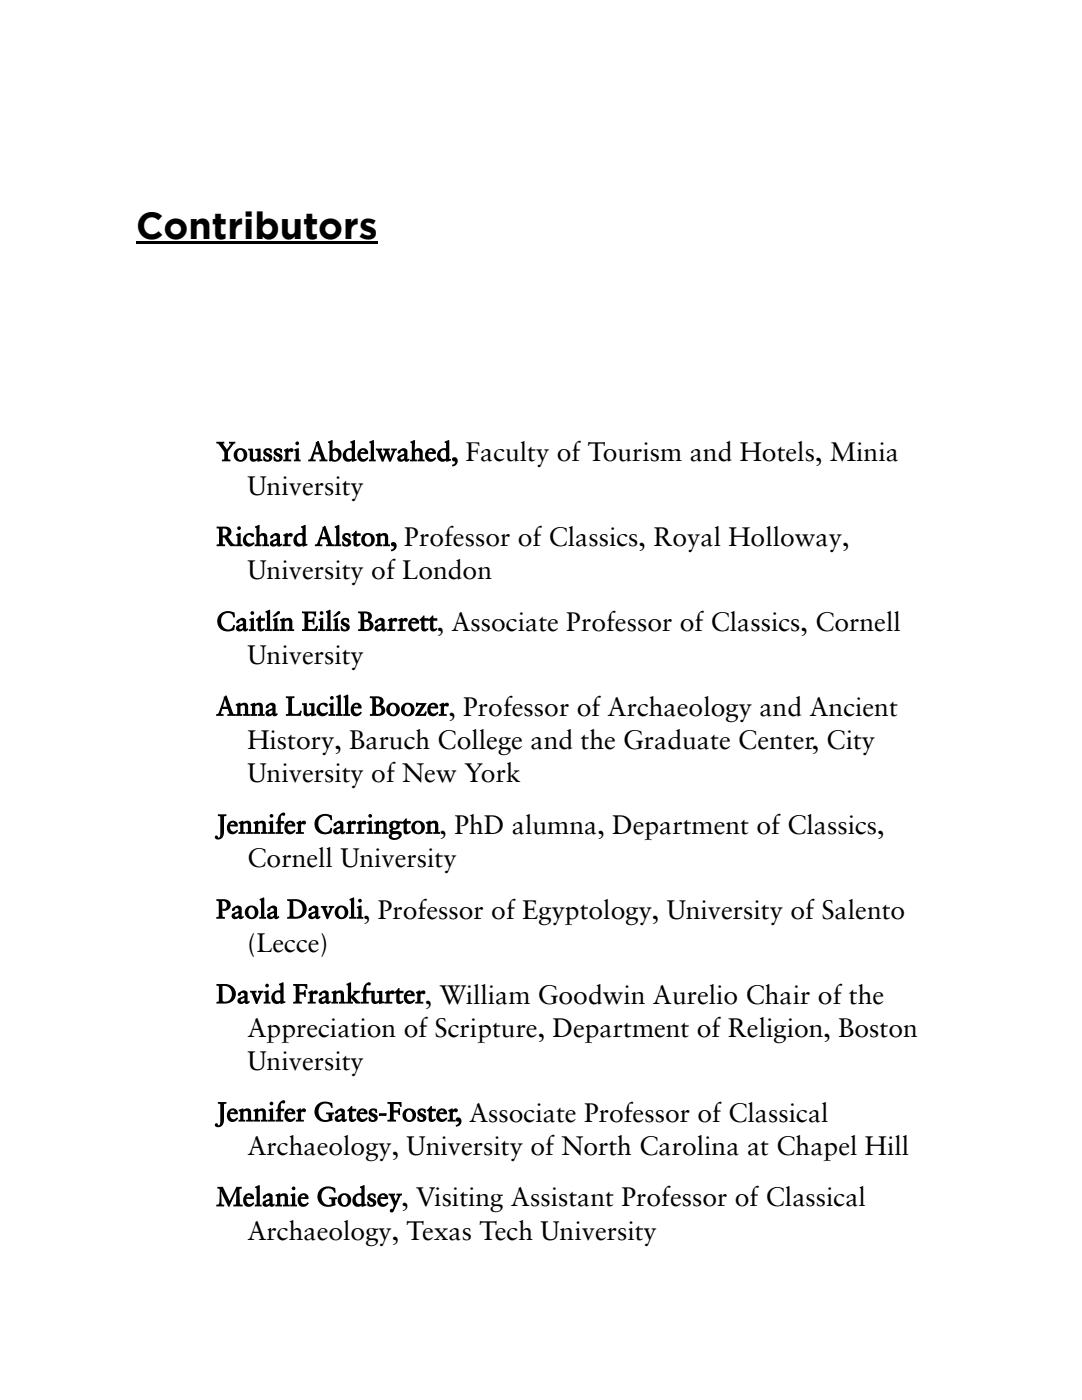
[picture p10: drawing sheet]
<svg xmlns="http://www.w3.org/2000/svg" width="216mm" height="279mm" viewBox="0 0 216 279" stroke-linecap="round" stroke-linejoin="round" font-family="sans-serif">
<defs><g id="words">
<text font-size="7.5" x="27.2" y="47.6">Contributors</text>
<g font-size="5.3">
<text x="92.9" y="92.1">Faculty of Tourism and Hotels, Minia</text>
<text x="49.4" y="98.7">University</text>
<text x="80.7" y="109">Professor of Classics, Royal Holloway,</text>
<text x="49.4" y="115.6">University of London</text>
<text x="87.1" y="125.9">, Associate Professor of Classics, Cornell</text>
<text x="49.4" y="132.6">University</text>
<text x="89.5" y="142.9">, Professor of Archaeology and Ancient</text>
<text x="49.4" y="149.5">History, Baruch College and the Graduate Center, City</text>
<text x="49.4" y="156.1">University of New York</text>
<text x="87.7" y="166.4">, PhD alumna, Department of Classics,</text>
<text x="49.4" y="173">Cornell University</text>
<text x="72.5" y="183.4">, Professor of Egyptology, University of Salento</text>
<text x="49.4" y="190">(Lecce)</text>
<text x="84.8" y="200.3">, William Goodwin Aurelio Chair of the</text>
<text x="49.4" y="206.9">Appreciation of Scripture, Department of Religion, Boston</text>
<text x="49.4" y="213.5">University</text>
<text x="93.6" y="223.8">Associate Professor of Classical</text>
<text x="49.4" y="230.5">Archaeology, University of North Carolina at Chapel Hill</text>
<text x="80.1" y="240.8">, Visiting Assistant Professor of Classical</text>
<text x="49.4" y="247.4">Archaeology, Texas Tech University</text>
</g>
</g></defs>
<g fill="#000">
<path d="M27.2 48.2h48.2v.5h-48.2z"/>
<path d="M43.2 88.2h1.6v.3h-.4l.9 1.2 .8-1.1-.4-.1v-.3h1.2v.3l-.3 .2-1.1 1.4v1.3a.31 .31 0 0 0 .2 .3 .31 .31 0 0 0 .3 0v.4h-1.7v-.4l.4-.1a3.1 3.1 0 0 0-1-2.9l-.5-.2zM46.6 90.8a1.36 1.36 0 0 1 2.7 0 1.36 1.36 0 0 1-2.7 0zM47.6 90a1.21 1.21 0 0 0 .4 1.8 1.09 1.09 0 0 0 .6-1 1.09 1.09 0 0 0-.6-1zM49.5 89.6l.5-.1a.3 .3 0 0 1 .5 .3v1.4a.4 .4 0 0 0 .2 .5 .4 .4 0 0 0 .5-.2l.2-.1v-1.4l-.5-.1v-.3l1-.1 .1 2.2h.4v.3l-.9 .2-.1-.4a.84 .84 0 0 1-1 .4 .84 .84 0 0 1-.6-.8v-1.4l-.3-.1zM52.8 89.7a1.22 1.22 0 0 1 1.4-.1v.8h-.3a.38 .38 0 0 0-.3-.6 .38 .38 0 0 0-.4 .4l.2 .2a.9 .9 0 0 1 .9 .6 .9 .9 0 0 1-.4 1 1.36 1.36 0 0 1-1.3-.1l-.1-.7 .3-.1a.5 .5 0 0 0 .3 .6 .5 .5 0 0 0 .6-.2l-.2-.3a.91 .91 0 0 1-.8-.6 .91 .91 0 0 1 .1-.9zM54.8 89.7a1.22 1.22 0 0 1 1.4-.1l.1 .8h-.3a.38 .38 0 0 0-.3-.6 .38 .38 0 0 0-.5 .4l.2 .2a.9 .9 0 0 1 .9 .6 .9 .9 0 0 1-.3 1 1.36 1.36 0 0 1-1.4-.1v-.7l.3-.1a.5 .5 0 0 0 .2 .6 .5 .5 0 0 0 .7-.2l-.3-.3a.91 .91 0 0 1-.8-.6 .91 .91 0 0 1 .1-.9zM56.7 89.8l.7-.4 .2 .2-.1 .5a.57 .57 0 0 1 .4-.6 .57 .57 0 0 1 .7 .3 .46 .46 0 0 1-.8 .3l-.2 .2v1.4h.5v.4h-1.6v-.4h.4v-1.5l-.2-.2zM58.7 89.7l.9-.2v2.2h.4v.4h-1.4v-.4h.4v-1.5l-.3-.3zM58.9 88.5a.4 .4 0 0 1 .8 0 .4 .4 0 0 1-.8 0zM63 88.3l.6-.3 1.2 3.3a.45 .45 0 0 0 .5 .4v.4h-1.6v-.4h.4l-.3-1h-1.1l-.2 .9 .5 .1v.4h-1.5v-.4l.4-.1 .2-.3 .9-2.6zM63.2 88.8l-.3 1.5h.8zM65.5 88.1l.8-.2v1.9a1.11 1.11 0 0 1 1.5-.1 1.11 1.11 0 0 1 .3 1.5 1.37 1.37 0 0 1-2 .8l-.2 .1-.2-.1v-3.4l-.2-.2zM66.4 90.1v1.3a.59 .59 0 0 0 .7 .4 .59 .59 0 0 0 .4-.8 .76 .76 0 0 0-.2-.8 .76 .76 0 0 0-.9-.1zM69.9 88.1l.8-.3 .1 .2v3.6h.4v.3l-.4 .1a.36 .36 0 0 1-.3 .2 .36 .36 0 0 1-.3-.3l.1-.2a1.09 1.09 0 0 1-1.5 .3 1.09 1.09 0 0 1-.4-1.5 1.45 1.45 0 0 1 1.8-1v-1l-.3-.1zM69.3 90a.87 .87 0 0 0-.2 1.1 .87 .87 0 0 0 .9 .4l.2-.1-.1-1.4-.4-.2zM71.7 89.7a.93 .93 0 0 1 1.2-.2 .93 .93 0 0 1 .4 1.1h-1.4a.81 .81 0 0 0 .4 .9 .81 .81 0 0 0 1-.3l.2 .2a1.21 1.21 0 0 1-1.6 .6 1.21 1.21 0 0 1-.6-1.6zM72.1 90l-.1 .2h.8a.37 .37 0 0 0-.2-.4 .37 .37 0 0 0-.5 .2zM73.7 88.1l.9-.2v3.8h.4v.4h-1.4v-.4h.4v-3.1l-.3-.2zM75 89.5h1.3v.4h-.3l.5 1.2 .3-1v-.2h-.3v-.4h1.3v.4h-.3l.4 1.5 .5-1.5h-.3v-.4h1.1v.4l-.4 .1-.8 2.1-.3 .1-.6-1.5-.6 1.4-.3 .1-.9-2.2-.3-.1zM79.5 89.9l.5-.3a.81 .81 0 0 1 1.3 .4v1.6h.1l.2-.1 .1 .3a.55 .55 0 0 1-.5 .4 .55 .55 0 0 1-.5-.4 .71 .71 0 0 1-1.1 .3 .71 .71 0 0 1 0-1.1l1-.4v-.5l-.6-.1a.38 .38 0 0 1-.2 .5 .38 .38 0 0 1-.5-.2zM80 91.2a.31 .31 0 0 0 .1 .5 .31 .31 0 0 0 .4-.2l.2-.6zM81.9 88.1l.9-.2-.1 2.1a.84 .84 0 0 1 1-.5 .84 .84 0 0 1 .6 .8l.1 1.4h.3v.4h-1.4v-.4h.4v-1a.5 .5 0 0 0-.2-.7 .5 .5 0 0 0-.7 .2v1.5h.4v.4h-1.4v-.4h.4v-3.1l-.3-.2zM85.2 89.7a.93 .93 0 0 1 1.2-.2 .93 .93 0 0 1 .5 1.1h-1.5a.81 .81 0 0 0 .4 .9 .81 .81 0 0 0 1-.3l.3 .2a1.21 1.21 0 0 1-1.7 .6 1.21 1.21 0 0 1-.5-1.6zM85.6 90l-.1 .2h.8a.37 .37 0 0 0-.2-.4 .37 .37 0 0 0-.5 .2zM88.7 88.1l.8-.3 .1 .2 .1 3.6h.3v.3l-.3 .1a.36 .36 0 0 1-.4 .2 .36 .36 0 0 1-.3-.3l.1-.2a1.09 1.09 0 0 1-1.5 .3 1.09 1.09 0 0 1-.4-1.5 1.45 1.45 0 0 1 1.8-1v-1l-.3-.1zM88.1 90a.87 .87 0 0 0-.2 1.1 .87 .87 0 0 0 1 .4l.1-.1v-1.4l-.4-.2zM90.4 91.3a.81 .81 0 0 1 1 .5 .81 .81 0 0 1-.5 1.1l-.6 .2-.1-.3a.48 .48 0 0 0 .4-.2 .48 .48 0 0 0 .1-.5l-.5-.3z"/>
<path d="M43.2 105.1h1.2a1.27 1.27 0 0 1 1.8 1.2l-.3 .5-.4 .3 .3 .5a1.6 1.6 0 0 0 1.2 1.1v.3h-.3a1.13 1.13 0 0 1-1.4-.9l-.5-.8h-.4v1.1a.31 .31 0 0 0 .2 .3 .31 .31 0 0 0 .3 0v.3h-1.7v-.3a.31 .31 0 0 0 .5-.3v-2.8l-.1-.1h-.4zM44.4 105.5v1.4a.74 .74 0 0 0 1-.7 .74 .74 0 0 0-1-.7zM47.1 106.6l.9-.2v2.2l.4 .1v.3h-1.4v-.3l.4-.1v-1.5l-.3-.3zM47.3 105.4a.4 .4 0 0 1 .8 0 .4 .4 0 0 1-.8 0zM48.9 106.8a1.13 1.13 0 0 1 1.8 0 .4 .4 0 0 1-.4 .4 .4 .4 0 0 1-.4-.4 .83 .83 0 0 0-.8 .8 .83 .83 0 0 0 .6 .9l.5-.1 .4-.2 .2 .2a1.28 1.28 0 0 1-1.9 .4 1.28 1.28 0 0 1 0-2zM50.9 105.1l.9-.3-.1 2.1a.84 .84 0 0 1 1-.5 .84 .84 0 0 1 .6 .9v1.3l.4 .1v.3h-1.4v-.3l.4-.1v-1a.5 .5 0 0 0-.2-.6 .5 .5 0 0 0-.7 .1v1.5l.4 .1v.3h-1.4v-.3l.4-.1v-3.1l-.3-.2zM54.1 106.8l.5-.2a.81 .81 0 0 1 1.3 .3v1.6l.1 .1 .2-.2 .1 .3a.55 .55 0 0 1-.5 .4 .55 .55 0 0 1-.5-.4 .71 .71 0 0 1-1.1 .3 .71 .71 0 0 1 0-1.1l1-.4v-.5l-.6-.1a.38 .38 0 0 1-.2 .5 .38 .38 0 0 1-.5-.1zM54.6 108.2a.31 .31 0 0 0 .1 .4 .31 .31 0 0 0 .4-.1l.2-.7zM56.5 106.7l.8-.3 .1 .1-.1 .5a.57 .57 0 0 1 .5-.6 .57 .57 0 0 1 .6 .4 .46 .46 0 0 1-.7 .2l-.3 .3v1.3l.6 .1v.3h-1.6v-.3l.4-.1v-1.5l-.3-.2zM60.1 105.1l.7-.4 .2 .2v3.6l.3 .1v.3h-.3a.36 .36 0 0 1-.4 .2 .36 .36 0 0 1-.2-.3l.1-.2a1.09 1.09 0 0 1-1.5 .3 1.09 1.09 0 0 1-.4-1.4 1.45 1.45 0 0 1 1.8-1.1l-.1-.9-.2-.2zM59.4 107a.87 .87 0 0 0-.2 1 .87 .87 0 0 0 1 .5l.2-.2-.1-1.3-.4-.2zM64.3 105.2l.6-.3 1.2 3.3a.45 .45 0 0 0 .6 .5v.3h-1.6v-.3l.4-.1-.4-1h-1l-.3 1 .5 .1v.3h-1.5v-.3l.4-.1 .2-.4 .9-2.5zM64.6 105.8l-.4 1.4h.8zM66.8 105.1l.9-.3v3.8l.4 .1v.3h-1.4v-.3l.4-.1v-3.1l-.3-.2zM68.5 106.6a1.22 1.22 0 0 1 1.4 0l.1 .7h-.4a.38 .38 0 0 0-.3-.6 .38 .38 0 0 0-.4 .5l.2 .1a.9 .9 0 0 1 .9 .6 .9 .9 0 0 1-.3 1 1.36 1.36 0 0 1-1.4 0l-.1-.8 .3-.1a.5 .5 0 0 0 .3 .6 .5 .5 0 0 0 .6-.2l-.2-.3a.91 .91 0 0 1-.8-.5 .91 .91 0 0 1 .1-1zM70.9 105.9h.3v.6h.8v.5h-.8v1.2l.1 .4 .5-.2 .2 .2a.77 .77 0 0 1-.8 .5 .77 .77 0 0 1-.7-.6v-1.5h-.3v-.3zM72.1 107.7a1.36 1.36 0 0 1 2.7 0 1.36 1.36 0 0 1-2.7 0zM73 106.9a1.21 1.21 0 0 0 .5 1.8 1.09 1.09 0 0 0 .6-1 1.09 1.09 0 0 0-.7-1zM75 106.7l.8-.3 .1 .3a.85 .85 0 0 1 1-.3 .85 .85 0 0 1 .5 .8l.1 1.4 .3 .1v.3h-1.3v-.3l.3-.1v-1.4a.53 .53 0 0 0-.9-.1v1.5l.4 .1v.3h-1.4v-.3l.4-.1v-1.5l-.3-.2zM78.2 108.3a.81 .81 0 0 1 1 .5 .81 .81 0 0 1-.5 1l-.6 .2-.1-.3a.48 .48 0 0 0 .5-.2 .48 .48 0 0 0 0-.5l-.5-.2z"/>
<path d="M44 122.5a2.56 2.56 0 0 1 2.8-.2l.1 .9h-.4a1.21 1.21 0 0 0-1.2-.9 1.21 1.21 0 0 0-1.1 1.1 1.53 1.53 0 0 0 .3 1.7 1.53 1.53 0 0 0 1.7 .3l.4-.7 .3 .1-.2 .9a2.11 2.11 0 0 1-2.8-.3 2.11 2.11 0 0 1 .1-2.9zM47.4 123.8l.4-.3a.81 .81 0 0 1 1.3 .4v1.5l.1 .1 .2-.2 .2 .3a.55 .55 0 0 1-.6 .4 .55 .55 0 0 1-.5-.3 .71 .71 0 0 1-1.1 .3 .71 .71 0 0 1 0-1.2l1.1-.4-.1-.4-.6-.1a.38 .38 0 0 1-.2 .4 .38 .38 0 0 1-.4-.1zM47.8 125.1a.31 .31 0 0 0 .1 .5 .31 .31 0 0 0 .5-.2l.1-.6zM49.8 123.5l.8-.2 .1 2.2 .3 .1v.3h-1.3v-.3l.3-.1v-1.5l-.2-.2zM50 122.3a.37 .37 0 0 1 .7 0 .37 .37 0 0 1-.7 0zM51.8 122.8h.3v.6h.8v.5h-.8v1.3l.1 .3 .5-.2 .2 .3a.77 .77 0 0 1-.8 .4 .77 .77 0 0 1-.7-.6v-1.5h-.3v-.3zM53 122l.9-.3v3.8l.4 .1v.3h-1.4v-.3l.4-.1v-3l-.3-.3zM54.5 123.5l.8-.2 .1 2.2 .3 .1v.3h-1.3v-.3l.3-.1v-1.5l-.2-.2zM54.3 123.1l.9-.9a.32 .32 0 0 1 .5-.2 .32 .32 0 0 1 0 .5l-.9 .6zM55.9 123.6l.7-.3 .2 .3a.85 .85 0 0 1 1-.3 .85 .85 0 0 1 .5 .9v1.4h.4v.3h-1.4v-.3h.4v-1.5a.53 .53 0 0 0-.9-.1v1.6h.4v.3h-1.4v-.3l.4-.1v-1.4l-.3-.3zM60.3 122h2.8v1l-.3 .1a.62 .62 0 0 0-.8-.7h-.5v1.3h.8l.1-.5h.4l-.1 1.4h-.3l-.1-.4-.8-.1v.8a.41 .41 0 0 0 0 .5 .41 .41 0 0 0 .4 .2 .92 .92 0 0 0 1.3-.7h.3l-.3 1h-2.9v-.3l.4-.1 .1-.4-.1-2.6-.4-.1zM63.6 123.5l.9-.2v2.2l.3 .1v.3h-1.3v-.3l.3-.1v-1.5l-.2-.2zM63.8 122.3a.37 .37 0 0 1 .7 0 .37 .37 0 0 1-.7 0zM65 122l.9-.3 .1 3.8 .3 .1v.3h-1.3v-.3l.3-.1v-3l-.3-.3zM66.5 123.5l.9-.2v2.2l.4 .1v.3h-1.4v-.3l.4-.1v-1.5l-.3-.2zM66.4 123.1l.9-.9a.32 .32 0 0 1 .5-.2 .32 .32 0 0 1 0 .5l-.9 .6zM68.2 123.6a1.22 1.22 0 0 1 1.4-.1l.1 .7h-.3a.38 .38 0 0 0-.3-.5 .38 .38 0 0 0-.5 .4l.2 .2a.9 .9 0 0 1 .9 .6 .9 .9 0 0 1-.3 1 1.36 1.36 0 0 1-1.4-.1v-.8h.3a.5 .5 0 0 0 .2 .6 .5 .5 0 0 0 .7-.2l-.3-.4a.91 .91 0 0 1-.8-.5 .91 .91 0 0 1 .1-.9zM71.5 122h.2a3.4 3.4 0 0 1 2.3 .5 .86 .86 0 0 1 .1 .9 .86 .86 0 0 1-.8 .4 1.07 1.07 0 0 1 1.2 1.1 1.07 1.07 0 0 1-1.3 1h-1.7v-.3a.31 .31 0 0 0 .4-.3v-2.7l-.1-.2h-.3zM72.7 124.1v1.1a.27 .27 0 0 0 .1 .3 .27 .27 0 0 0 .2 .1 .77 .77 0 0 0 .8-1 .77 .77 0 0 0-1.1-.5zM72.6 122.4l.1 1.3a.68 .68 0 0 0 .8-.7 .68 .68 0 0 0-.9-.6zM75 123.8l.5-.3a.81 .81 0 0 1 1.2 .4l.1 1.5 .1 .1 .1-.2 .2 .3a.55 .55 0 0 1-.5 .4 .55 .55 0 0 1-.5-.3 .71 .71 0 0 1-1.1 .3 .71 .71 0 0 1-.1-1.2l1.1-.4v-.4l-.6-.1a.38 .38 0 0 1-.2 .4 .38 .38 0 0 1-.5-.1zM75.5 125.1a.31 .31 0 0 0 .1 .5 .31 .31 0 0 0 .4-.2l.1-.6zM77.4 123.6l.8-.3 .1 .2-.1 .4a.57 .57 0 0 1 .4-.5 .57 .57 0 0 1 .7 .3 .46 .46 0 0 1-.7 .3l-.3 .2v1.3l.6 .1v.3h-1.6v-.3l.4-.1v-1.5l-.3-.1zM79.5 123.6l.7-.3 .2 .2-.1 .4a.57 .57 0 0 1 .4-.5 .57 .57 0 0 1 .7 .3 .46 .46 0 0 1-.8 .3l-.2 .2v1.3l.5 .1v.3h-1.6v-.3l.4-.1v-1.5l-.2-.1zM81.9 123.6a.93 .93 0 0 1 1.2-.2 .93 .93 0 0 1 .4 1.1l-1.5-.1a.81 .81 0 0 0 .5 1 .81 .81 0 0 0 1-.3l.2 .2a1.21 1.21 0 0 1-1.6 .6 1.21 1.21 0 0 1-.6-1.6zM82.3 123.8l-.2 .3h.8a.37 .37 0 0 0-.2-.4 .37 .37 0 0 0-.4 .1zM84.5 122.8h.2v.6h.8v.5h-.8v1.3l.2 .3 .4-.2 .2 .3a.77 .77 0 0 1-.8 .4 .77 .77 0 0 1-.6-.6v-1.5h-.4v-.3zM86.2 122.8h.3v.6h.8v.5h-.8v1.3l.1 .3 .5-.2 .2 .3a.77 .77 0 0 1-.8 .4 .77 .77 0 0 1-.7-.6v-1.5h-.3v-.3z"/>
<path d="M44.6 139.1l.6-.3 1.2 3.3a.45 .45 0 0 0 .6 .4v.4h-1.6v-.4h.4l-.4-1h-1l-.3 .9 .5 .1v.4h-1.5v-.4l.4-.1 .2-.3 .9-2.6zM44.9 139.6l-.4 1.5h.8zM47 140.5l.8-.3 .2 .3a.85 .85 0 0 1 1-.3 .85 .85 0 0 1 .5 .9v1.4h.4v.4h-1.4v-.4h.4v-1.4a.53 .53 0 0 0-.9-.2v1.6h.3v.4h-1.3v-.4h.3v-1.5l-.3-.2zM50 140.5l.8-.3 .1 .3a.85 .85 0 0 1 1-.3 .85 .85 0 0 1 .6 .9v1.4h.3v.4h-1.3v-.4h.3v-1.4a.53 .53 0 0 0-.9-.2v1.6h.4v.4h-1.4v-.4h.4v-1.5l-.3-.2zM53.2 140.7l.5-.3a.81 .81 0 0 1 1.3 .4v1.6h.1l.2-.1 .1 .3a.55 .55 0 0 1-.5 .4 .55 .55 0 0 1-.5-.4 .71 .71 0 0 1-1.1 .3 .71 .71 0 0 1 0-1.1l1-.4v-.5l-.6-.1a.38 .38 0 0 1-.2 .5 .38 .38 0 0 1-.5-.2zM53.7 142a.31 .31 0 0 0 .1 .5 .31 .31 0 0 0 .4-.2l.2-.6zM57 139h1.7v.3a.31 .31 0 0 0-.3 0 .31 .31 0 0 0-.1 .3v2.4a.47 .47 0 0 0 .2 .5 .47 .47 0 0 0 .5 0 .75 .75 0 0 0 .9-.7l.3 .1-.2 1h-3v-.4a.31 .31 0 0 0 .5-.2v-2.8l-.1-.2h-.4zM60.3 140.4l.5-.1a.3 .3 0 0 1 .4 .3v1.4a.4 .4 0 0 0 .3 .5 .4 .4 0 0 0 .5-.2l.1-.1v-1.4l-.4-.1v-.3l1-.1v2.2h.4v.3l-.9 .2-.1-.4a.84 .84 0 0 1-.9 .4 .84 .84 0 0 1-.6-.8v-1.4l-.3-.1zM63.6 140.7a1.13 1.13 0 0 1 1.8 0 .4 .4 0 0 1-.4 .3 .4 .4 0 0 1-.4-.3 .83 .83 0 0 0-.8 .7 .83 .83 0 0 0 .6 .9h.5l.4-.2 .2 .2a1.28 1.28 0 0 1-1.9 .3 1.28 1.28 0 0 1 0-1.9zM65.6 140.5l.9-.2v2.2h.4v.4h-1.4v-.4h.4v-1.5l-.3-.3zM65.9 139.3a.37 .37 0 0 1 .7 0 .37 .37 0 0 1-.7 0zM67.1 138.9l.9-.2v3.8h.4v.4h-1.4v-.4h.4v-3.1l-.3-.2zM68.6 138.9l.8-.2 .1 3.8h.3v.4h-1.3v-.4h.3v-3.1l-.2-.2zM70.4 140.5a.93 .93 0 0 1 1.2-.2 .93 .93 0 0 1 .4 1.1h-1.5a.81 .81 0 0 0 .5 .9 .81 .81 0 0 0 1-.3l.2 .2a1.21 1.21 0 0 1-1.6 .6 1.21 1.21 0 0 1-.6-1.6zM70.8 140.8l-.2 .2h.9a.37 .37 0 0 0-.3-.4 .37 .37 0 0 0-.4 .2zM73.8 139h.2a3.4 3.4 0 0 1 2.4 .4 .86 .86 0 0 1 0 .9 .86 .86 0 0 1-.8 .5 1.07 1.07 0 0 1 1.3 1 1.07 1.07 0 0 1-1.3 1.1h-1.8v-.4a.31 .31 0 0 0 .5-.2v-2.8l-.2-.2h-.3zM75 141v1.2a.27 .27 0 0 0 .1 .2 .27 .27 0 0 0 .3 .1 .77 .77 0 0 0 .7-1 .77 .77 0 0 0-1.1-.5zM75 139.3v1.3a.68 .68 0 0 0 .8-.7 .68 .68 0 0 0-.8-.6zM77.1 141.6a1.36 1.36 0 0 1 2.7 0 1.36 1.36 0 0 1-2.7 0zM78 140.8a1.21 1.21 0 0 0 .5 1.8 1.09 1.09 0 0 0 .6-1 1.09 1.09 0 0 0-.7-1zM80 141.6a1.36 1.36 0 0 1 2.7 0 1.36 1.36 0 0 1-2.7 0zM81 140.8a1.21 1.21 0 0 0 .4 1.8 1.09 1.09 0 0 0 .6-1 1.09 1.09 0 0 0-.7-1zM83 140.2l2.2 .1-1.4 2.2h.7l.4-.6 .3 .1-.2 .9h-2.2l1.4-2.2h-.4a.37 .37 0 0 0-.5 .4h-.3zM85.7 140.5a.93 .93 0 0 1 1.2-.2 .93 .93 0 0 1 .4 1.1h-1.5a.81 .81 0 0 0 .5 .9 .81 .81 0 0 0 1-.3l.2 .2a1.21 1.21 0 0 1-1.6 .6 1.21 1.21 0 0 1-.6-1.6zM86.1 140.8l-.2 .2h.9a.37 .37 0 0 0-.3-.4 .37 .37 0 0 0-.4 .2zM87.7 140.6l.7-.4 .2 .2-.1 .5a.57 .57 0 0 1 .4-.6 .57 .57 0 0 1 .7 .3 .46 .46 0 0 1-.8 .3l-.2 .2v1.4h.5v.4h-1.5v-.4h.4v-1.5l-.3-.2z"/>
<path d="M43.5 162.5h1.7v.4a.31 .31 0 0 0-.3 0 .31 .31 0 0 0-.2 .2v2.8a1.21 1.21 0 0 1-.4 1.3 1.21 1.21 0 0 1-1.4 .1 .34 .34 0 0 1 .2-.5 .34 .34 0 0 1 .4 .3 .4 .4 0 0 0 .4-.1 .4 .4 0 0 0 .1-.5v-3.5l-.2-.1h-.3zM45.7 164.1a.93 .93 0 0 1 1.2-.3 .93 .93 0 0 1 .4 1.2l-1.5-.1a.81 .81 0 0 0 .5 .9 .81 .81 0 0 0 1-.2l.2 .2a1.21 1.21 0 0 1-1.6 .6 1.21 1.21 0 0 1-.6-1.7zM46.1 164.3l-.1 .3h.8a.37 .37 0 0 0-.3-.4 .37 .37 0 0 0-.4 .1zM47.6 164.1l.8-.3 .2 .3a.85 .85 0 0 1 .9-.3 .85 .85 0 0 1 .6 .8v1.4l.4 .1v.3h-1.4v-.3l.4-.1v-1.4a.53 .53 0 0 0-.9-.1v1.5l.3 .1v.3h-1.3v-.3l.3-.1v-1.5l-.3-.2zM50.6 164.1l.8-.3 .1 .3a.85 .85 0 0 1 1-.3 .85 .85 0 0 1 .5 .8l.1 1.4 .3 .1v.3h-1.3v-.3l.3-.1v-1.4a.53 .53 0 0 0-.9-.1v1.5l.4 .1v.3h-1.4v-.3l.4-.1v-1.5l-.3-.2zM53.6 164l.9-.2v2.2l.4 .1v.3h-1.4v-.3l.4-.1v-1.5l-.3-.2zM53.8 162.8a.37 .37 0 0 1 .7 0 .37 .37 0 0 1-.7 0zM55.8 162.6l.2-.2a.48 .48 0 0 1 .5-.3 .48 .48 0 0 1 .4 .5l-.2 .2a.46 .46 0 0 0-.4 0 .46 .46 0 0 0-.3 .4v.7h.7v.5h-.7v1.6l.5 .1v.3h-1.5v-.3l.4-.1v-1.6h-.4v-.3l.4-.2 .1-.9zM57.2 164.1a.93 .93 0 0 1 1.2-.3 .93 .93 0 0 1 .4 1.2l-1.5-.1a.81 .81 0 0 0 .5 .9 .81 .81 0 0 0 1-.2l.2 .2a1.21 1.21 0 0 1-1.6 .6 1.21 1.21 0 0 1-.6-1.7zM57.6 164.3l-.2 .3h.8a.37 .37 0 0 0-.2-.4 .37 .37 0 0 0-.4 .1zM59.2 164.1l.7-.3 .2 .2-.1 .4a.57 .57 0 0 1 .4-.6 .57 .57 0 0 1 .7 .4 .46 .46 0 0 1-.8 .2l-.2 .3v1.3l.5 .1v.3h-1.6v-.3l.4-.1v-1.5l-.2-.2zM63.4 163a2.56 2.56 0 0 1 2.8-.3l.1 1h-.4a1.21 1.21 0 0 0-1.2-.9 1.21 1.21 0 0 0-1.1 1.1 1.53 1.53 0 0 0 .3 1.7 1.53 1.53 0 0 0 1.7 .3l.4-.7 .3 .1-.2 .9a2.11 2.11 0 0 1-2.8-.3 2.11 2.11 0 0 1 .1-2.9zM66.8 164.3l.4-.3a.81 .81 0 0 1 1.3 .3v1.6l.1 .1 .2-.2 .2 .3a.55 .55 0 0 1-.5 .4 .55 .55 0 0 1-.6-.4 .71 .71 0 0 1-1.1 .3 .71 .71 0 0 1 0-1.1l1.1-.4-.1-.5h-.5a.38 .38 0 0 1-.3 .4 .38 .38 0 0 1-.4-.1zM67.2 165.6a.31 .31 0 0 0 .1 .5 .31 .31 0 0 0 .5-.2l.1-.7zM69.2 164.1l.7-.3 .2 .2-.1 .4a.57 .57 0 0 1 .4-.6 .57 .57 0 0 1 .7 .4 .46 .46 0 0 1-.8 .2l-.2 .3v1.3l.5 .1v.3h-1.6v-.3l.4-.1v-1.5l-.2-.2zM71.2 164.1l.8-.3 .1 .2-.1 .4a.57 .57 0 0 1 .5-.6 .57 .57 0 0 1 .6 .4 .46 .46 0 0 1-.7 .2l-.3 .3v1.3l.6 .1v.3h-1.6v-.3l.4-.1v-1.5l-.3-.2zM73.3 164l.9-.2v2.2l.3 .1v.3h-1.3v-.3l.3-.1v-1.5l-.2-.2zM73.5 162.8a.37 .37 0 0 1 .7 0 .37 .37 0 0 1-.7 0zM74.7 164.1l.8-.3 .1 .3a.85 .85 0 0 1 1-.3 .85 .85 0 0 1 .6 .8v1.4l.3 .1v.3h-1.3v-.3l.3-.1v-1.4a.53 .53 0 0 0-.9-.1v1.5l.4 .1v.3h-1.4v-.3l.4-.1v-1.5l-.3-.2zM78 164l.6-.2 1.6 .1v.5l-.6-.1a.99 .99 0 0 1-.2 1.1 .99 .99 0 0 1-1 .2v.2l.4 .1a1.26 1.26 0 0 1 1.4 .4 1.43 1.43 0 0 1-1.1 1.3 1.43 1.43 0 0 1-1.5-.5 .6 .6 0 0 1 .7-.8 .45 .45 0 0 1-.6-.4 .45 .45 0 0 1 .5-.5 .8 .8 0 0 1-.2-1.4zM78.2 166.6a.61 .61 0 0 0 .3 .7 .61 .61 0 0 0 .8-.2 .4 .4 0 0 0 .2-.5 .4 .4 0 0 0-.6-.2zM78.5 164.2a.49 .49 0 0 0-.1 .8 .49 .49 0 0 0 .7 0v-.3a.44 .44 0 0 0-.1-.4 .44 .44 0 0 0-.5-.1zM80.9 163.3h.3v.6h.8v.5h-.8v1.3l.1 .3 .5-.2 .2 .2a.77 .77 0 0 1-.8 .5 .77 .77 0 0 1-.7-.6v-1.5h-.3v-.3zM82.1 165.1a1.36 1.36 0 0 1 2.7 0 1.36 1.36 0 0 1-2.7 0zM83 164.3a1.21 1.21 0 0 0 .5 1.8 1.09 1.09 0 0 0 .6-1 1.09 1.09 0 0 0-.7-1zM85 164.1l.8-.3 .1 .3a.85 .85 0 0 1 1-.3 .85 .85 0 0 1 .5 .8l.1 1.4 .3 .1v.3h-1.3v-.3l.3-.1v-1.4a.53 .53 0 0 0-.9-.1v1.5l.4 .1v.3h-1.4v-.3l.4-.1v-1.5l-.3-.2z"/>
<path d="M43.2 179.4a5 5 0 0 1 2.5 .4 1.22 1.22 0 0 1 .1 1.5 1.22 1.22 0 0 1-1.4 .5v-.5a.77 .77 0 0 0 .9-.8 .77 .77 0 0 0-.9-.7v3l.1 .2h.4v.4h-1.7v-.4h.4l.1-.3-.1-2.7v-.2h-.4zM46.5 181.2l.4-.3a.81 .81 0 0 1 1.3 .4v1.5l.1 .1 .2-.1 .2 .3a.55 .55 0 0 1-.5 .4 .55 .55 0 0 1-.6-.4 .71 .71 0 0 1-1 .3 .71 .71 0 0 1-.1-1.1l1.1-.5-.1-.4-.5-.1a.38 .38 0 0 1-.2 .5 .38 .38 0 0 1-.5-.2zM46.9 182.5a.31 .31 0 0 0 .1 .5 .31 .31 0 0 0 .5-.2l.1-.6zM48.8 182.1a1.4 1.4 0 0 1 2.8 0 1.4 1.4 0 0 1-2.8 0zM49.8 181.3a1.21 1.21 0 0 0 .4 1.8 1.09 1.09 0 0 0 .7-1 1.09 1.09 0 0 0-.7-1zM51.8 179.4l.9-.3v3.8l.4 .1v.4h-1.4v-.4l.4-.1v-3l-.3-.2zM53.5 181.2l.5-.3a.81 .81 0 0 1 1.3 .4v1.5l.1 .1 .2-.1 .1 .3a.55 .55 0 0 1-.5 .4 .55 .55 0 0 1-.5-.4 .71 .71 0 0 1-1.1 .3 .71 .71 0 0 1 0-1.1l1-.5v-.4l-.6-.1a.38 .38 0 0 1-.2 .5 .38 .38 0 0 1-.5-.2zM54 182.5a.31 .31 0 0 0 .1 .5 .31 .31 0 0 0 .4-.2l.2-.6zM57.3 179.4l.9 .1a2.27 2.27 0 0 1 3 2.1 2.22 2.22 0 0 1-2.9 1.7l-1 .1v-.4a.33 .33 0 0 0 .5-.3v-2.7l-.1-.2h-.4zM58.5 179.8v2.9a1.21 1.21 0 0 0 1.4 0 1.21 1.21 0 0 0 .5-1.3 1.58 1.58 0 0 0-1.9-1.6zM61.8 181.2l.4-.3a.81 .81 0 0 1 1.3 .4v1.5l.1 .1 .2-.1 .2 .3a.55 .55 0 0 1-.5 .4 .55 .55 0 0 1-.6-.4 .71 .71 0 0 1-1 .3 .71 .71 0 0 1-.1-1.1l1.1-.5-.1-.4-.5-.1a.38 .38 0 0 1-.2 .5 .38 .38 0 0 1-.5-.2zM62.2 182.5a.31 .31 0 0 0 .1 .5 .31 .31 0 0 0 .5-.2l.1-.6zM64 180.8h1.3v.4h-.3l.4 1.2 .5-1.2-.3-.1v-.3h1.1v.4l-.4 .1-.8 2.1h-.3l-.9-2.1-.3-.1zM66.8 182.1a1.36 1.36 0 0 1 2.7 0 1.36 1.36 0 0 1-2.7 0zM67.7 181.3a1.21 1.21 0 0 0 .5 1.8 1.09 1.09 0 0 0 .6-1 1.09 1.09 0 0 0-.7-1zM69.7 179.4l.9-.3 .1 3.8 .3 .1v.4h-1.3v-.4l.3-.1v-3l-.3-.2zM71.2 181l.9-.2v2.1l.4 .1v.4h-1.4v-.4l.4-.1v-1.5l-.3-.2zM71.5 179.8a.37 .37 0 0 1 .7 0 .37 .37 0 0 1-.7 0z"/>
<path d="M43.2 196.4h.9a2.27 2.27 0 0 1 3 2.1 2.22 2.22 0 0 1-2.9 1.8h-1v-.4a.33 .33 0 0 0 .5-.3v-2.6l-.1-.2-.4-.1zM44.4 196.7v3a1.21 1.21 0 0 0 1.4-.1 1.21 1.21 0 0 0 .5-1.2 1.58 1.58 0 0 0-1.9-1.7zM47.6 198.1l.5-.3a.81 .81 0 0 1 1.3 .4v1.6l.1 .1 .2-.2 .2 .3a.55 .55 0 0 1-.6 .4 .55 .55 0 0 1-.5-.4 .71 .71 0 0 1-1.1 .3 .71 .71 0 0 1 0-1.1l1.1-.4-.1-.5-.6-.1a.38 .38 0 0 1-.2 .5 .38 .38 0 0 1-.5-.2zM48.1 199.5a.31 .31 0 0 0 .1 .4 .31 .31 0 0 0 .5-.2l.1-.6zM49.9 197.7h1.3v.4h-.3l.4 1.2 .5-1.2h-.3v-.4h1.1v.4l-.4 .2-.9 2.1h-.2l-.9-2.2-.3-.1zM52.7 197.9l.9-.2v2.2h.4v.4h-1.4v-.4h.4v-1.5l-.3-.3zM52.9 196.7a.4 .4 0 0 1 .8 0 .4 .4 0 0 1-.8 0zM55.7 196.3l.7-.3 .2 .2v3.6h.3v.4h-.3a.36 .36 0 0 1-.4 .2 .36 .36 0 0 1-.3-.3l.1-.2a1.09 1.09 0 0 1-1.4 .3 1.09 1.09 0 0 1-.4-1.5 1.45 1.45 0 0 1 1.7-1v-.9l-.2-.2zM55 198.2a.87 .87 0 0 0-.2 1.1 .87 .87 0 0 0 1 .5l.1-.2v-1.4l-.4-.2zM58.5 196.4h2.8v.9l-.3 .1a.58 .58 0 0 0-.7-.6h-.6v1.2h.6a.35 .35 0 0 0 .3 0 .35 .35 0 0 0 .1-.4h.3v1.4h-.3a.36 .36 0 0 0-.1-.4 .36 .36 0 0 0-.3-.1h-.6v1.2a.31 .31 0 0 0 .2 .2 .31 .31 0 0 0 .3 0v.4h-1.7v-.4h.4l.1-.5v-2.5l-.5-.2zM61.5 198l.8-.3 .1 .1-.1 .5a.57 .57 0 0 1 .5-.6 .57 .57 0 0 1 .6 .3 .46 .46 0 0 1-.7 .3l-.2 .2-.1 1.4h.6v.4h-1.6v-.4h.4v-1.5l-.3-.2zM63.8 198.1l.5-.3a.81 .81 0 0 1 1.3 .4v1.6l.1 .1 .2-.2 .1 .3a.55 .55 0 0 1-.5 .4 .55 .55 0 0 1-.5-.4 .71 .71 0 0 1-1.1 .3 .71 .71 0 0 1 0-1.1l1-.4v-.5l-.6-.1a.38 .38 0 0 1-.2 .5 .38 .38 0 0 1-.5-.2zM64.3 199.5a.31 .31 0 0 0 .1 .4 .31 .31 0 0 0 .4-.2l.2-.6zM66.2 197.9l.8-.2 .1 .2a.85 .85 0 0 1 1-.2 .85 .85 0 0 1 .5 .8v1.4h.4v.4h-1.4v-.4h.4v-1.4a.53 .53 0 0 0-.9-.1v1.5h.4v.4h-1.4v-.4h.4v-1.5l-.3-.2zM69.1 196.3l.9-.2 .1 2.7 .7-.7h-.3v-.4h1.3v.4l-.4 .1-.8 .6 .9 1 .4 .1v.4h-.5a.41 .41 0 0 1-.6-.3l-.8-.9 .1 .8h.3v.4h-1.3v-.4h.3v-3.1l-.3-.2zM72.9 196.4l.1-.1a.48 .48 0 0 1 .6-.3 .48 .48 0 0 1 .4 .5l-.2 .1a.46 .46 0 0 0-.5 0 .46 .46 0 0 0-.2 .5v.6h.7v.5h-.7v1.7h.5v.4h-1.6v-.4h.5v-1.7h-.4v-.2l.4-.3 .1-.8zM73.8 197.8l.5-.1a.3 .3 0 0 1 .5 .3v1.4a.4 .4 0 0 0 .2 .5 .4 .4 0 0 0 .5-.2l.1-.1 .1-1.4-.5-.1v-.3h1l.1 2.1h.3v.3l-.8 .2-.2-.4a.84 .84 0 0 1-.9 .4 .84 .84 0 0 1-.6-.8v-1.4l-.3-.1zM76.8 198l.8-.3 .1 .1-.1 .5a.57 .57 0 0 1 .5-.6 .57 .57 0 0 1 .6 .3 .46 .46 0 0 1-.7 .3l-.3 .2v1.4h.6v.4h-1.6v-.4h.4v-1.5l-.3-.2zM79.5 197.2h.2v.5h.8v.5h-.8v1.3l.2 .4 .4-.2 .2 .2a.77 .77 0 0 1-.7 .5 .77 .77 0 0 1-.7-.6v-1.6h-.4v-.2zM81 198a.93 .93 0 0 1 1.2-.3 .93 .93 0 0 1 .4 1.1h-1.5a.81 .81 0 0 0 .5 .9 .81 .81 0 0 0 1-.3l.2 .3a1.21 1.21 0 0 1-1.6 .6 1.21 1.21 0 0 1-.6-1.7zM81.4 198.2l-.2 .2h.9a.37 .37 0 0 0-.3-.4 .37 .37 0 0 0-.4 .2zM83 198l.7-.3 .2 .1-.1 .5a.57 .57 0 0 1 .4-.6 .57 .57 0 0 1 .7 .3 .46 .46 0 0 1-.7 .3l-.3 .2v1.4h.6v.4h-1.6v-.4h.4v-1.5l-.3-.2z"/>
<path d="M43.5 219.9h1.7v.4a.31 .31 0 0 0-.3 0 .31 .31 0 0 0-.2 .3v2.7a1.21 1.21 0 0 1-.4 1.3 1.21 1.21 0 0 1-1.4 .1 .34 .34 0 0 1 .2-.5 .34 .34 0 0 1 .4 .3 .4 .4 0 0 0 .4-.1 .4 .4 0 0 0 .1-.5v-3.4l-.2-.2h-.3zM45.7 221.5a.93 .93 0 0 1 1.2-.3 .93 .93 0 0 1 .4 1.2l-1.5-.1a.81 .81 0 0 0 .5 1 .81 .81 0 0 0 1-.3l.2 .2a1.21 1.21 0 0 1-1.6 .6 1.21 1.21 0 0 1-.6-1.6zM46.1 221.7l-.1 .3h.8a.37 .37 0 0 0-.3-.4 .37 .37 0 0 0-.4 .1zM47.6 221.5l.8-.3 .2 .3a.85 .85 0 0 1 .9-.3 .85 .85 0 0 1 .6 .9v1.4h.4v.3h-1.4v-.3h.4v-1.5a.53 .53 0 0 0-.9-.1v1.6h.3v.3h-1.3v-.3l.3-.1v-1.4l-.3-.3zM50.6 221.5l.8-.3 .1 .3a.85 .85 0 0 1 1-.3 .85 .85 0 0 1 .5 .9l.1 1.4h.3v.3h-1.3v-.3h.3v-1.5a.53 .53 0 0 0-.9-.1v1.6h.4v.3h-1.4v-.3l.4-.1v-1.4l-.3-.3zM53.6 221.4l.9-.2v2.2l.4 .1v.3h-1.4v-.3l.4-.1v-1.5l-.3-.2zM53.8 220.2a.37 .37 0 0 1 .7 0 .37 .37 0 0 1-.7 0zM55.8 220l.2-.1a.48 .48 0 0 1 .5-.4 .48 .48 0 0 1 .4 .5l-.2 .2a.46 .46 0 0 0-.4 0 .46 .46 0 0 0-.3 .4v.7h.7v.5h-.7v1.7h.5v.3h-1.5v-.3l.4-.1v-1.6h-.4v-.3l.4-.2 .1-.9zM57.2 221.5a.93 .93 0 0 1 1.2-.3 .93 .93 0 0 1 .4 1.2l-1.5-.1a.81 .81 0 0 0 .5 1 .81 .81 0 0 0 1-.3l.2 .2a1.21 1.21 0 0 1-1.6 .6 1.21 1.21 0 0 1-.6-1.6zM57.6 221.7l-.2 .3h.8a.37 .37 0 0 0-.2-.4 .37 .37 0 0 0-.4 .1zM59.2 221.5l.7-.3 .2 .2-.1 .4a.57 .57 0 0 1 .4-.5 .57 .57 0 0 1 .7 .3 .46 .46 0 0 1-.8 .2l-.2 .3v1.3l.5 .1v.3h-1.6v-.3l.4-.1v-1.5l-.2-.1zM63.4 220.4a2.66 2.66 0 0 1 2.9-.2l.1 .9h-.3a1.34 1.34 0 0 0-1.7-.8 1.34 1.34 0 0 0-.8 1.7 1.43 1.43 0 0 0 2 1.4l-.1-.9-.4-.1v-.4h1.6v.4a.25 .25 0 0 0-.3 0 .25 .25 0 0 0-.1 .2l.1 1a2.38 2.38 0 0 1-3.6-1.3 2.01 2.01 0 0 1 .6-1.9zM67.1 221.7l.4-.3a.81 .81 0 0 1 1.3 .4v1.5l.1 .1 .2-.2 .2 .3a.55 .55 0 0 1-.6 .4 .55 .55 0 0 1-.5-.3 .71 .71 0 0 1-1.1 .3 .71 .71 0 0 1 0-1.2l1.1-.4-.1-.4-.6-.1a.38 .38 0 0 1-.2 .4 .38 .38 0 0 1-.4-.1zM67.5 223a.31 .31 0 0 0 .1 .5 .31 .31 0 0 0 .5-.2l.1-.6zM70.1 220.7h.2v.6h.8v.5h-.8v1.3l.1 .3 .5-.2 .2 .2a.77 .77 0 0 1-.8 .5 .77 .77 0 0 1-.6-.6v-1.5h-.4v-.3zM71.6 221.5a.93 .93 0 0 1 1.2-.3 .93 .93 0 0 1 .4 1.2l-1.5-.1a.81 .81 0 0 0 .5 1 .81 .81 0 0 0 1-.3l.2 .2a1.21 1.21 0 0 1-1.6 .6 1.21 1.21 0 0 1-.6-1.6zM72 221.7l-.2 .3h.8a.37 .37 0 0 0-.2-.4 .37 .37 0 0 0-.4 .1zM73.8 221.5a1.22 1.22 0 0 1 1.4-.1l.1 .7h-.4a.38 .38 0 0 0-.3-.5 .38 .38 0 0 0-.4 .4l.2 .1a.9 .9 0 0 1 .9 .6 .9 .9 0 0 1-.3 1.1 1.36 1.36 0 0 1-1.4-.1l-.1-.8h.3a.5 .5 0 0 0 .3 .6 .5 .5 0 0 0 .6-.2l-.2-.4a.91 .91 0 0 1-.8-.5 .91 .91 0 0 1 .1-.9zM75.7 222.1h1.5l-.1 .6h-1.5zM77.3 219.9h2.8v1h-.3a.58 .58 0 0 0-.7-.6h-.6v1.3h.6a.35 .35 0 0 0 .3-.1 .35 .35 0 0 0 .1-.3h.3v1.3h-.3a.36 .36 0 0 0 0-.4 .36 .36 0 0 0-.4-.1h-.6v1.2a.31 .31 0 0 0 .2 .3 .31 .31 0 0 0 .3 0v.3h-1.7v-.3l.5-.1v-.4v-2.6l-.5-.1zM80.3 222.6a1.36 1.36 0 0 1 2.7 0 1.36 1.36 0 0 1-2.7 0zM81.2 221.7a1.21 1.21 0 0 0 .5 1.9 1.09 1.09 0 0 0 .6-1.1 1.09 1.09 0 0 0-.7-.9zM83.5 221.5a1.22 1.22 0 0 1 1.4-.1l.1 .7h-.4a.38 .38 0 0 0-.2-.5 .38 .38 0 0 0-.5 .4l.2 .1a.9 .9 0 0 1 .9 .6 .9 .9 0 0 1-.3 1.1 1.36 1.36 0 0 1-1.4-.1l-.1-.8h.3a.5 .5 0 0 0 .3 .6 .5 .5 0 0 0 .6-.2l-.2-.4a.91 .91 0 0 1-.8-.5 .91 .91 0 0 1 .1-.9zM85.9 220.7h.3v.6h.8v.5h-.8v1.3l.1 .3 .5-.2 .2 .2a.77 .77 0 0 1-.8 .5 .77 .77 0 0 1-.7-.6v-1.5h-.3v-.3zM87.5 221.5a.93 .93 0 0 1 1.1-.3 .93 .93 0 0 1 .5 1.2l-1.5-.1a.81 .81 0 0 0 .4 1 .81 .81 0 0 0 1.1-.3l.2 .2a1.21 1.21 0 0 1-1.7 .6 1.21 1.21 0 0 1-.5-1.6zM87.9 221.7l-.2 .3h.8a.37 .37 0 0 0-.2-.4 .37 .37 0 0 0-.4 .1zM89.4 221.5l.8-.3 .2 .2-.2 .4a.57 .57 0 0 1 .5-.5 .57 .57 0 0 1 .6 .3 .46 .46 0 0 1-.7 .2l-.2 .3v1.3l.5 .1v.3h-1.6v-.3l.4-.1v-1.5l-.3-.1zM91.1 223.1a.81 .81 0 0 1 1 .5 .81 .81 0 0 1-.5 1l-.6 .3-.1-.4a.48 .48 0 0 0 .5-.1 .48 .48 0 0 0 .1-.5l-.5-.3z"/>
<path d="M43.4 236.9h1.1l1.3 2.8 1.4-2.8h1.1v.3h-.4l-.1 .2v2.6l.1 .3 .5 .1v.4h-1.8v-.4h.4l.1-.2 .1-2.6-1.4 3.2h-.3l-1.4-3.1 .1 2.2a.33 .33 0 0 0 .3 .5h.2v.4h-1.5v-.4a.52 .52 0 0 0 .5-.1 .52 .52 0 0 0 .1-.6v-2.3l-.1-.2h-.3zM48.9 238.4a.93 .93 0 0 1 1.2-.2 .93 .93 0 0 1 .5 1.1h-1.5a.81 .81 0 0 0 .4 .9 .81 .81 0 0 0 1-.3l.3 .2a1.21 1.21 0 0 1-1.7 .6 1.21 1.21 0 0 1-.5-1.6zM49.3 238.7l-.1 .2h.8a.37 .37 0 0 0-.2-.4 .37 .37 0 0 0-.5 .2zM50.9 236.8l.9-.2v3.7l.4 .1v.4h-1.4v-.4l.4-.1v-3l-.3-.2zM52.6 238.6l.5-.3a.81 .81 0 0 1 1.3 .4v1.6h.1l.2-.1 .2 .3a.55 .55 0 0 1-.6 .4 .55 .55 0 0 1-.5-.4 .71 .71 0 0 1-1.1 .3 .71 .71 0 0 1 0-1.1l1.1-.4-.1-.5-.6-.1a.38 .38 0 0 1-.2 .5 .38 .38 0 0 1-.5-.2zM53.1 239.9a.31 .31 0 0 0 .1 .5 .31 .31 0 0 0 .5-.2l.1-.6zM55 238.4l.8-.3 .1 .3a.85 .85 0 0 1 1-.3 .85 .85 0 0 1 .6 .9v1.4h.3v.4h-1.3v-.4h.3v-1.4a.53 .53 0 0 0-.9-.2v1.6h.4v.4h-1.4v-.4l.4-.1v-1.4l-.3-.2zM58 238.4l.9-.2v2.1l.4 .1v.4h-1.4v-.4l.4-.1v-1.4l-.3-.3zM58.2 237.2a.37 .37 0 0 1 .7 0 .37 .37 0 0 1-.7 0zM59.8 238.4a.93 .93 0 0 1 1.2-.2 .93 .93 0 0 1 .4 1.1h-1.4a.81 .81 0 0 0 .4 .9 .81 .81 0 0 0 1-.3l.2 .2a1.21 1.21 0 0 1-1.6 .6 1.21 1.21 0 0 1-.6-1.6zM60.2 238.7l-.1 .2h.8a.37 .37 0 0 0-.2-.4 .37 .37 0 0 0-.5 .2zM63.9 237.4a2.66 2.66 0 0 1 3-.3l.1 .9h-.3a1.34 1.34 0 0 0-1.7-.7 1.34 1.34 0 0 0-.9 1.7 1.43 1.43 0 0 0 2.1 1.3l-.1-.9-.4-.1v-.4h1.6v.4a.25 .25 0 0 0-.3 0 .25 .25 0 0 0-.1 .3l.1 .9a2.38 2.38 0 0 1-3.6-1.3 2.01 2.01 0 0 1 .5-1.8zM67.4 239.5a1.36 1.36 0 0 1 2.7 0 1.36 1.36 0 0 1-2.7 0zM68.3 238.7a1.21 1.21 0 0 0 .5 1.8 1.09 1.09 0 0 0 .6-1 1.09 1.09 0 0 0-.7-1zM71.8 236.8l.8-.3 .2 .2v3.6h.3v.3l-.3 .1a.36 .36 0 0 1-.4 .2 .36 .36 0 0 1-.3-.3l.1-.2a1.09 1.09 0 0 1-1.4 .3 1.09 1.09 0 0 1-.4-1.5 1.45 1.45 0 0 1 1.7-1v-1l-.3-.1zM71.2 238.7a.87 .87 0 0 0-.2 1.1 .87 .87 0 0 0 1 .4l.1-.1v-1.4l-.4-.2zM73.5 238.4a1.22 1.22 0 0 1 1.4-.1l.1 .7h-.4a.38 .38 0 0 0-.2-.5 .38 .38 0 0 0-.5 .4l.2 .2a.9 .9 0 0 1 .9 .6 .9 .9 0 0 1-.3 1 1.36 1.36 0 0 1-1.4-.1l-.1-.7 .3-.1a.5 .5 0 0 0 .3 .6 .5 .5 0 0 0 .6-.2l-.2-.3a.91 .91 0 0 1-.8-.6 .91 .91 0 0 1 .1-.9zM75.7 238.4a.93 .93 0 0 1 1.2-.2 .93 .93 0 0 1 .4 1.1h-1.5a.81 .81 0 0 0 .5 .9 .81 .81 0 0 0 1-.3l.2 .2a1.21 1.21 0 0 1-1.6 .6 1.21 1.21 0 0 1-.6-1.6zM76.1 238.7l-.2 .2h.9a.37 .37 0 0 0-.3-.4 .37 .37 0 0 0-.4 .2zM77.5 238.2h1.3v.4h-.3l.5 1.4 .2-.9a.32 .32 0 0 0 .1-.5h-.2v-.4h1.1v.4l-.4 .2-1.2 2.8a.4 .4 0 0 1-.5 .5 .4 .4 0 0 1-.3-.5 .4 .4 0 0 1 .5-.3l.1-.1a1.36 1.36 0 0 0-.2-1.7l-.1-.3a.61 .61 0 0 0-.6-.6z"/>
</g>
<use href="#words"/>
</svg>
